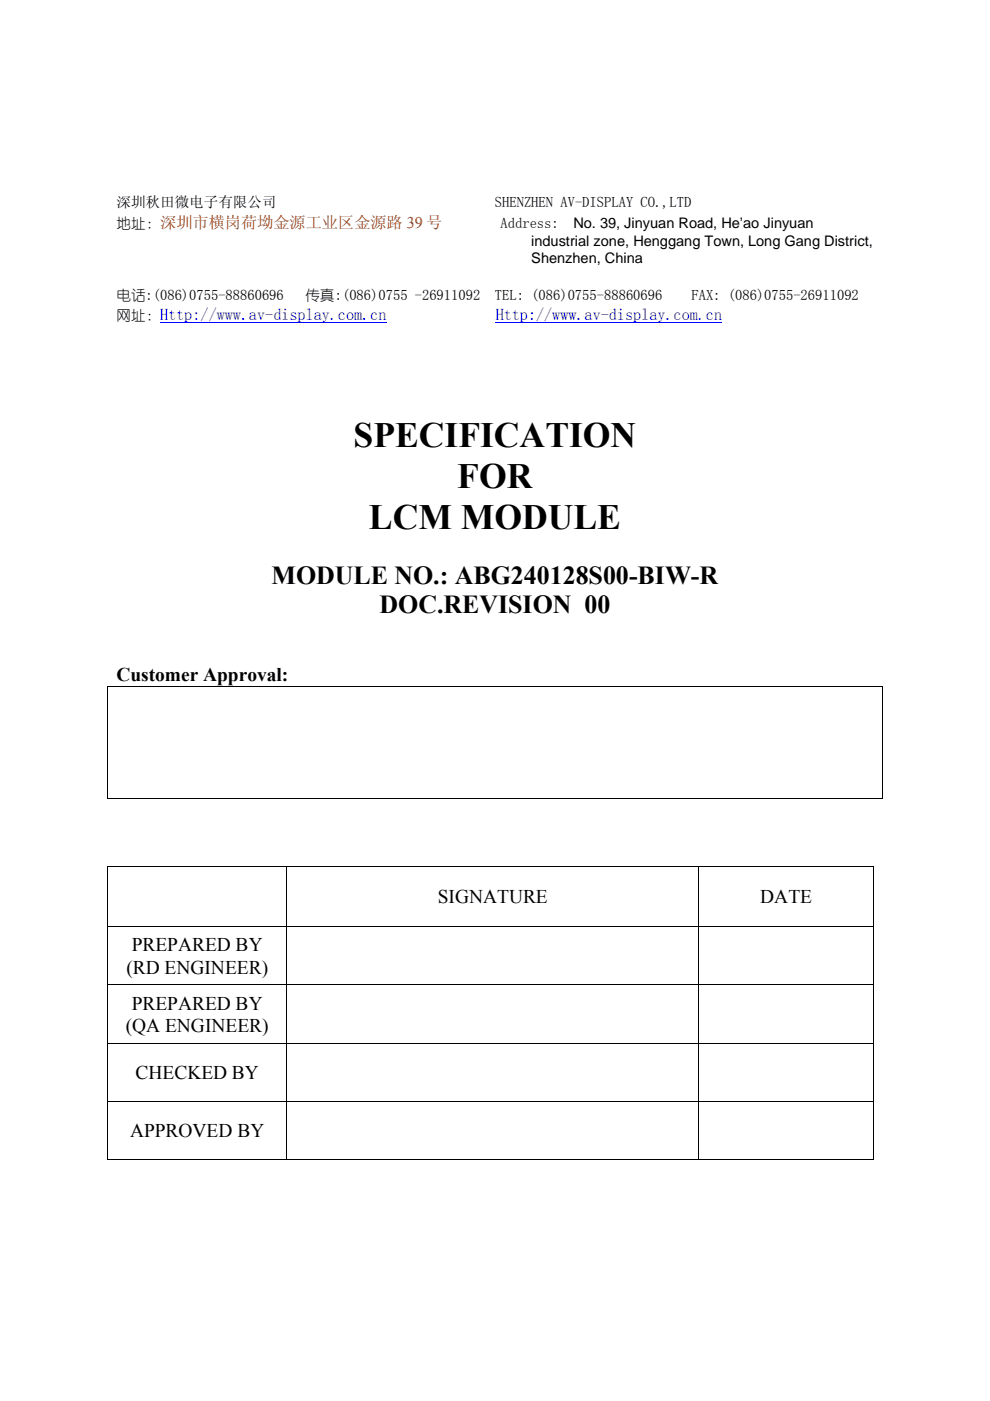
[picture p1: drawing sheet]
<svg xmlns="http://www.w3.org/2000/svg" width="210mm" height="297mm" viewBox="0 0 210 297" stroke-linecap="round" stroke-linejoin="round" font-family="sans-serif">
<defs><g id="words">
<g font-size="7.6">
<text x="75" y="94.9">SPECIFICATION</text>
<text x="97" y="103.5">FOR</text>
<text x="78.3" y="112.2">LCM MODULE</text>
</g>
<g font-size="5.5">
<text x="57.6" y="123.7">MODULE NO.: ABG240128S00-BIW-R</text>
<text x="80.5" y="130">DOC.REVISION 00</text>
</g>
<g font-size="4.1">
<text x="24.7" y="144.5">Customer Approval:</text>
<text x="92.9" y="191.5">SIGNATURE</text>
<text x="161.3" y="191.5">DATE</text>
<text x="27.9" y="201.7">PREPARED BY</text>
<text x="26.8" y="206.4">(RD ENGINEER)</text>
<text x="27.9" y="214">PREPARED BY</text>
<text x="26.7" y="218.8">(QA ENGINEER)</text>
<text x="28.7" y="228.7">CHECKED BY</text>
<text x="27.6" y="241.1">APPROVED BY</text>
</g>
<text font-size="3.4" fill="#00f" x="105.2" y="67.9">Http://www.av-display.com.cn</text>
<g font-size="3.1">
<text x="24.7" y="43.9">深圳秋田微电子有限公司</text>
<text x="105" y="43.9">SHENZHEN AV-DISPLAY CO.,LTD</text>
<text x="24.7" y="48.3">地址：深圳市横岗荷坳金源工业区金源路 39 号</text>
<text x="106.2" y="48.3">Address:</text>
<text x="112.7" y="52.2">industrial zone, Henggang Town, Long Gang District,</text>
<text x="121.6" y="48.3">No. 39, Jinyuan Road, He’ao Jinyuan</text>
<text x="112.7" y="55.7">Shenzhen, China</text>
<text x="24.7" y="63.5">电话:(086)0755-88860696</text>
<text x="64.8" y="63.5">传真:(086)0755 -26911092</text>
<text x="105" y="63.5">TEL: (086)0755-88860696</text>
<text x="146.7" y="63.5">FAX: (086)0755-26911092</text>
<text x="24.7" y="67.9">网址：Http://www.av-display.com.cn</text>
</g>
</g></defs>
<path d="M34 68.5h48M105.2 68.5h47.9" fill="none" stroke="#00f" stroke-width=".21"/>
<path d="M22.8 145.4l.1 .1zM187 145.4h.2v.1h-.2zM187 169.2h.2v.2h-.2zM22.8 183.6l.1 .1zM185.2 183.6l.1 .1zM185.2 245.8h.1v.2h-.1z" fill="#000"/>
<g fill="none" stroke="#000" stroke-width=".21">
<path d="M22.8 145.5h164.4M22.8 145.5v23.9M187.1 145.5v23.9M22.8 169.3h164.2M22.8 183.7h162.5M22.8 196.4h162.5M22.8 183.7v12.7M22.8 196.5v12.2M60.8 183.7v12.7M60.8 196.5v12.2M148.2 183.7v12.7M148.2 196.5v12.2"/>
<path d="M185.3 183.7v12.7M185.3 196.5v12.2M22.8 208.8h162.5M22.8 208.9v12.2M60.8 208.9v12.2M148.2 208.9v12.2M185.3 208.9v12.2M22.8 221.1h162.5M22.8 233.5h162.5M22.8 221.2v12.2M22.8 233.6v12.4M60.8 221.2v12.2"/>
<path d="M60.8 233.6v12.4M148.2 221.2v12.2M148.2 233.6v12.4M185.3 221.2v12.2M185.3 233.6v12.4M22.8 245.9h37.9M60.9 245.9h87.2M148.3 245.9h36.9"/>
</g>
<use href="#words"/>
</svg>
